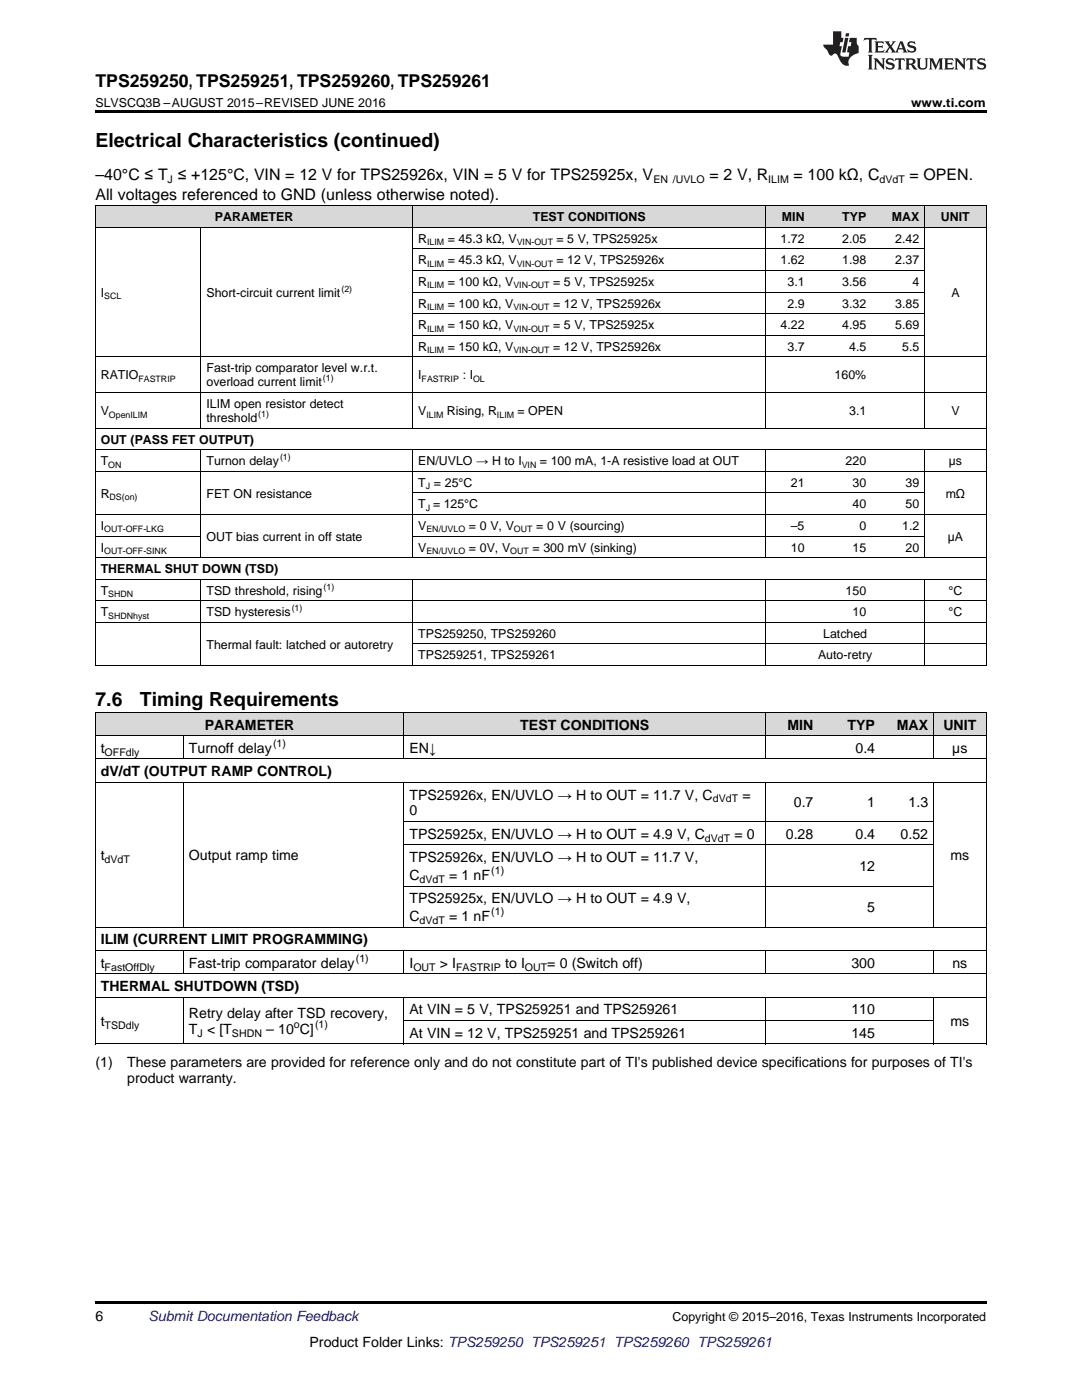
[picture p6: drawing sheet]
<svg xmlns="http://www.w3.org/2000/svg" width="216mm" height="279mm" viewBox="0 0 216 279" stroke-linecap="round" stroke-linejoin="round" font-family="sans-serif">
<defs><g id="words">
<g font-size="3.9">
<text x="19" y="29.3">Electrical Characteristics (continued)</text>
<text x="19" y="140.9">7.6</text>
<text x="27.9" y="140.9">Timing Requirements</text>
</g>
<text font-size="3.5" x="19" y="17.3">TPS259250, TPS259251, TPS259260, TPS259261</text>
<g font-size="3.2">
<text x="19" y="36">–40°C ≤ T ≤ +125°C, VIN = 12 V for TPS25926x, VIN = 5 V for TPS25925x, V</text>
<text x="141.6" y="36">= 2 V, R</text>
<text x="158.4" y="36">= 100 kΩ, C</text>
<text x="181.5" y="36">= OPEN.</text>
<text x="19" y="39.9">All voltages referenced to GND (unless otherwise noted).</text>
</g>
<g font-size="2.8">
<text x="40.9" y="145.6">PARAMETER</text>
<text x="103.8" y="145.6">TEST CONDITIONS</text>
<text x="157.1" y="145.6">MIN</text>
<text x="169.1" y="145.6">TYP</text>
<text x="178.9" y="145.6">MAX</text>
<text x="188.2" y="145.6">UNIT</text>
<text x="20.1" y="150.2">t</text>
<text x="20.1" y="154.9">dV/dT (OUTPUT RAMP CONTROL)</text>
<text x="37.7" y="150.2">Turnoff delay</text>
<text x="81.7" y="150.2">EN↓</text>
<text x="170.7" y="150.2">0.4</text>
<text x="190" y="150.2">µs</text>
<text x="81.7" y="159.6">TPS25926x, EN/UVLO → H to OUT = 11.7 V, C</text>
<text x="148.1" y="159.6">=</text>
<text x="158.4" y="161.1">0.7</text>
<text x="173" y="161.1">1</text>
<text x="181.3" y="161.1">1.3</text>
<text x="81.7" y="162.7">0</text>
<text x="81.7" y="167.4">TPS25925x, EN/UVLO → H to OUT = 4.9 V, C</text>
<text x="146.5" y="167.4">= 0</text>
<text x="156.8" y="167.4">0.28</text>
<text x="170.7" y="167.4">0.4</text>
<text x="179.7" y="167.4">0.52</text>
<text x="20.1" y="171.7">t</text>
<text x="37.7" y="171.7">Output ramp time</text>
<text x="81.7" y="172">TPS25926x, EN/UVLO → H to OUT = 11.7 V,</text>
<text x="171.5" y="173.8">12</text>
<text x="189.7" y="171.7">ms</text>
<text x="81.7" y="175.6">C</text>
<text x="89.6" y="175.6">= 1 nF</text>
<text x="81.7" y="180.3">TPS25925x, EN/UVLO → H to OUT = 4.9 V,</text>
<text x="81.7" y="183.8">C</text>
<text x="89.6" y="183.8">= 1 nF</text>
<text x="173" y="182">5</text>
<text x="20.1" y="188.5">ILIM (CURRENT LIMIT PROGRAMMING)</text>
<text x="20.1" y="193.1">t</text>
<text x="20.1" y="197.8">THERMAL SHUTDOWN (TSD)</text>
<text x="37.7" y="193.1">Fast-trip comparator delay</text>
<text x="81.7" y="193.1">I</text>
<text x="87.8" y="193.1">&gt; I</text>
<text x="100.8" y="193.1">to I</text>
<text x="109.2" y="193.1">= 0 (Switch off)</text>
<text x="169.9" y="193.1">300</text>
<text x="190" y="193.1">ns</text>
<text x="37.7" y="203.2">Retry delay after TSD recovery,</text>
<text x="81.7" y="202.5">At VIN = 5 V, TPS259251 and TPS259261</text>
<text x="169.9" y="202.5">110</text>
<text x="20.1" y="204.8">t</text>
<text x="37.7" y="206.4">T &lt; [T</text>
<text x="53.1" y="206.4">– 10 C]</text>
<text x="81.7" y="207.1">At VIN = 12 V, TPS259251 and TPS259261</text>
<text x="169.9" y="207.1">145</text>
<text x="189.7" y="204.8">ms</text>
<text x="19" y="213">(1)</text>
<text x="25.4" y="213">These parameters are provided for reference only and do not constitute part of TI's published device specifications for purposes of TI's</text>
<text x="25.4" y="216.1">product warranty.</text>
<text x="19" y="263.6">6</text>
<text x="61.8" y="268.9">Product Folder Links: TPS259250 TPS259251 TPS259260 TPS259261</text>
</g>
<text font-size="2.8" fill="#0000c8" x="29.6" y="263.6">Submit Documentation Feedback</text>
<g font-size="2.5">
<text x="19" y="21.4">SLVSCQ3B –AUGUST 2015–REVISED JUNE 2016</text>
<text x="181.8" y="21.4">www.ti.com</text>
<text x="42.9" y="44.2">PARAMETER</text>
<text x="106.3" y="44.2">TEST CONDITIONS</text>
<text x="156" y="44.2">MIN</text>
<text x="168.1" y="44.2">TYP</text>
<text x="177.9" y="44.2">MAX</text>
<text x="187.7" y="44.2">UNIT</text>
<text x="83.5" y="48.5">R</text>
<text x="83.5" y="52.8">R</text>
<text x="89.4" y="48.5">= 45.3 kΩ, V</text>
<text x="89.4" y="52.8">= 45.3 kΩ, V</text>
<text x="111.1" y="48.5">= 5 V, TPS25925x</text>
<text x="111.1" y="52.8">= 12 V, TPS25926x</text>
<text x="155.8" y="48.5">1.72</text>
<text x="155.8" y="52.8">1.62</text>
<text x="168.1" y="48.5">2.05</text>
<text x="168.1" y="52.8">1.98</text>
<text x="178.6" y="48.5">2.42</text>
<text x="178.6" y="52.8">2.37</text>
<text x="20.1" y="59.2">I</text>
<text x="41.2" y="59.2">Short-circuit current limit</text>
<text x="83.5" y="57.1">R</text>
<text x="89.4" y="57.1">= 100 kΩ, V</text>
<text x="110.4" y="57.1">= 5 V, TPS25925x</text>
<text x="157.1" y="57.1">3.1</text>
<text x="168.1" y="57.1">3.56</text>
<text x="182.1" y="57.1">4</text>
<text x="189.8" y="59.2">A</text>
<text x="83.5" y="61.4">R</text>
<text x="83.5" y="65.7">R</text>
<text x="89.4" y="61.4">= 100 kΩ, V</text>
<text x="89.4" y="65.7">= 150 kΩ, V</text>
<text x="110.4" y="61.4">= 12 V, TPS25926x</text>
<text x="110.4" y="65.7">= 5 V, TPS25925x</text>
<text x="155.8" y="65.7">4.22</text>
<text x="157.1" y="61.4">2.9</text>
<text x="168.1" y="61.4">3.32</text>
<text x="168.1" y="65.7">4.95</text>
<text x="178.6" y="61.4">3.85</text>
<text x="178.6" y="65.7">5.69</text>
<text x="83.5" y="70">R</text>
<text x="89.4" y="70">= 150 kΩ, V</text>
<text x="110.4" y="70">= 12 V, TPS25926x</text>
<text x="157.1" y="70">3.7</text>
<text x="169.4" y="70">4.5</text>
<text x="180" y="70">5.5</text>
<text x="20.1" y="75.7">RATIO</text>
<text x="41.2" y="74.3">Fast-trip comparator level w.r.t.</text>
<text x="41.2" y="77.1">overload current limit</text>
<text x="83.5" y="75.7">I</text>
<text x="92.3" y="75.7">: I</text>
<text x="166.5" y="75.7">160%</text>
<text x="20.1" y="82.8">V</text>
<text x="41.2" y="81.4">ILIM open resistor detect</text>
<text x="83.5" y="82.8">V</text>
<text x="89.2" y="82.8">Rising, R</text>
<text x="103.3" y="82.8">= OPEN</text>
<text x="169.4" y="82.8">3.1</text>
<text x="189.8" y="82.8">V</text>
<text x="20.1" y="88.5">OUT (PASS FET OUTPUT)</text>
<text x="41.2" y="84.2">threshold</text>
<text x="20.1" y="92.9">T</text>
<text x="41.2" y="92.9">Turnon delay</text>
<text x="83.5" y="92.9">EN/UVLO → H to I</text>
<text x="107.7" y="92.9">= 100 mA, 1-A resistive load at OUT</text>
<text x="168.7" y="92.9">220</text>
<text x="189.3" y="92.9">µs</text>
<text x="20.1" y="99.3">R</text>
<text x="41.2" y="99.3">FET ON resistance</text>
<text x="83.5" y="97.2">T = 25°C</text>
<text x="83.5" y="101.5">T = 125°C</text>
<text x="157.8" y="97.2">21</text>
<text x="170.1" y="97.2">30</text>
<text x="170.1" y="101.5">40</text>
<text x="180.7" y="97.2">39</text>
<text x="180.7" y="101.5">50</text>
<text x="188.7" y="99.3">mΩ</text>
<text x="20.1" y="105.8">I</text>
<text x="41.2" y="107.9">OUT bias current in off state</text>
<text x="83.5" y="105.8">V</text>
<text x="93.6" y="105.8">= 0 V, V</text>
<text x="107" y="105.8">= 0 V (sourcing)</text>
<text x="157.8" y="105.8">–5</text>
<text x="171.5" y="105.8">0</text>
<text x="180" y="105.8">1.2</text>
<text x="189.1" y="107.9">µA</text>
<text x="20.1" y="110.1">I</text>
<text x="83.5" y="110.1">V</text>
<text x="93.6" y="110.1">= 0V, V</text>
<text x="106.3" y="110.1">= 300 mV (sinking)</text>
<text x="157.8" y="110.1">10</text>
<text x="170.1" y="110.1">15</text>
<text x="180.7" y="110.1">20</text>
<text x="20.1" y="114.4">THERMAL SHUT DOWN (TSD)</text>
<text x="20.1" y="118.7">T</text>
<text x="41.2" y="118.7">TSD threshold, rising</text>
<text x="168.7" y="118.7">150</text>
<text x="189.3" y="118.7">°C</text>
<text x="20.1" y="123">T</text>
<text x="41.2" y="123">TSD hysteresis</text>
<text x="170.1" y="123">10</text>
<text x="189.3" y="123">°C</text>
<text x="41.2" y="129.4">Thermal fault: latched or autoretry</text>
<text x="83.5" y="127.3">TPS259250, TPS259260</text>
<text x="83.5" y="131.6">TPS259251, TPS259261</text>
<text x="163.2" y="131.6">Auto-retry</text>
<text x="164.3" y="127.3">Latched</text>
<text x="134.2" y="263.6">Copyright © 2015–2016, Texas Instruments Incorporated</text>
</g>
<g font-size="2.1">
<text x="33.4" y="36.6">J</text>
<text x="130.4" y="36.6">EN /UVLO</text>
<text x="153.3" y="36.6">ILIM</text>
<text x="175.5" y="36.6">dVdT</text>
<text x="54.5" y="149.1">(1)</text>
<text x="20.9" y="150.8">OFFdly</text>
<text x="142.2" y="160.1">dVdT</text>
<text x="140.6" y="168">dVdT</text>
<text x="20.9" y="172.3">dVdT</text>
<text x="83.7" y="176.2">dVdT</text>
<text x="98" y="174.5">(1)</text>
<text x="83.7" y="184.4">dVdT</text>
<text x="98" y="182.7">(1)</text>
<text x="20.9" y="193.7">FastOffDly</text>
<text x="71" y="192">(1)</text>
<text x="82.5" y="193.7">OUT</text>
<text x="91" y="193.7">FASTRIP</text>
<text x="104.7" y="193.7">OUT</text>
<text x="20.9" y="205.4">TSDdly</text>
<text x="39.4" y="206.9">J</text>
<text x="46.3" y="206.9">SHDN</text>
<text x="58.6" y="205.2">o</text>
<text x="62.9" y="205.2">(1)</text>
</g>
<g font-size="1.8">
<text x="85.2" y="49">ILIM</text>
<text x="85.2" y="53.3">ILIM</text>
<text x="103.1" y="49">VIN-OUT</text>
<text x="103.1" y="53.3">VIN-OUT</text>
<text x="20.8" y="59.7">SCL</text>
<text x="68.1" y="58.2">(2)</text>
<text x="85.2" y="57.6">ILIM</text>
<text x="102.4" y="57.6">VIN-OUT</text>
<text x="85.2" y="61.9">ILIM</text>
<text x="102.4" y="61.9">VIN-OUT</text>
<text x="85.2" y="66.2">ILIM</text>
<text x="85.2" y="70.5">ILIM</text>
<text x="102.4" y="66.2">VIN-OUT</text>
<text x="102.4" y="70.5">VIN-OUT</text>
<text x="27.6" y="76.2">FASTRIP</text>
<text x="64.4" y="76.1">(1)</text>
<text x="84.1" y="76.2">FASTRIP</text>
<text x="94.4" y="76.2">OL</text>
<text x="21.7" y="83.3">OpenILIM</text>
<text x="51.5" y="83.3">(1)</text>
<text x="85.1" y="83.3">ILIM</text>
<text x="99.2" y="83.3">ILIM</text>
<text x="21.6" y="93.3">ON</text>
<text x="55.9" y="91.9">(1)</text>
<text x="104.1" y="93.3">VIN</text>
<text x="21.9" y="99.8">DS(on)</text>
<text x="84.9" y="97.6">J</text>
<text x="84.9" y="102">J</text>
<text x="20.8" y="106.3">OUT-OFF-LKG</text>
<text x="85.1" y="106.3">EN/UVLO</text>
<text x="102.6" y="106.3">OUT</text>
<text x="20.8" y="110.6">OUT-OFF-SINK</text>
<text x="85.1" y="110.6">EN/UVLO</text>
<text x="101.8" y="110.6">OUT</text>
<text x="21.6" y="119.2">SHDN</text>
<text x="64.6" y="117.7">(1)</text>
<text x="21.6" y="123.5">SHDNhyst</text>
<text x="58.2" y="122">(1)</text>
</g>
</g></defs>
<g fill="#d8d8d8">
<path d="M19 142.2h17.7v4.7h-17.7z"/>
<path d="M36.7 142.2h43.9v4.7h-43.9z"/>
<path d="M80.6 142.2h72.2v4.7h-72.2z"/>
<path d="M152.8 142.2h10.6v4.7h-10.6z"/>
<path d="M163.4 142.2h12.3v4.7h-12.3z"/>
<path d="M175.7 142.2h10.6v4.7h-10.6z"/>
<path d="M186.3 142.2h10.5v4.7h-10.5z"/>
<path d="M19 41.1h21.1v4.3h-21.1z"/>
<path d="M40.1 41.1h42.3v4.3h-42.3z"/>
<path d="M82.4 41.1h70.4v4.3h-70.4z"/>
<path d="M152.8 41.1h8.8v4.3h-8.8z"/>
<path d="M161.6 41.1h12.4v4.3h-12.4z"/>
<path d="M174 41.1h10.5v4.3h-10.5z"/>
<path d="M184.5 41.1h12.3v4.3h-12.3z"/>
</g>
<path d="M19 22h177.8v.5h-177.8zM19 208.4h.2zM80.5 208.4h.1zM152.7 208.4h.1zM186.2 208.4h.1zM196.7 208.4h.1zM19 259.7h177.8v.5h-177.8z" fill="#000"/>
<g fill="none" stroke="#000" stroke-width=".2">
<path d="M19 45.4h177.8M19 41.1h177.8M19.1 41.1v91.8M40.1 45.4v40.1M82.4 41.1v44.4M82.4 58.3h102.1M82.4 54h102.1M82.4 49.7h102.1M152.8 41.1v44.4M184.4 41.1v44.4M196.8 41.1v91.8M19 78.3h177.8"/>
<path d="M19 71.2h177.8M82.4 66.9h102.1M82.4 62.6h102.1M19 94.1h177.8M19 89.8h177.8M19 85.5h177.8M40.1 89.8v21.5M82.4 89.8v21.5M82.4 98.4h102.1M152.8 89.8v21.5M184.4 89.8v21.5M19 119.9h177.8"/>
<path d="M19 115.6h177.8M19 111.3h177.8M19 107h21.1M19 102.7h177.8M40.1 115.6v17.3M82.4 115.6v17.3M82.4 107h102.1M152.8 115.6v17.3M184.4 115.6v17.3M19 132.8h177.8M19 124.2h177.8M82.4 128.5h114.4"/>
<path d="M19 156.1h177.8M19 151.5h177.8M19 146.8h177.8M19 142.2h177.8M19.1 142.2v66.2M36.6 146.8v4.7M36.6 156.1v29M80.6 142.2v9.3M80.6 156.1v29M152.8 142.2v9.3M152.8 156.1v29M186.2 142.2v9.3"/>
<path d="M186.2 156.1v29M196.8 142.2v66.2M80.6 176.8h105.7M80.6 168.6h105.7M80.6 164h105.7M19 199h177.8M19 194.4h177.8M19 189.7h177.8M19 185h177.8M36.6 189.7v4.7M36.6 199v9.4M80.6 189.7v4.7"/>
<path d="M80.6 199v9.4M152.8 189.7v4.7M152.8 199v9.4M186.2 189.7v4.7M186.2 199v9.4M19 208.3h177.8M80.6 203.7h105.7"/>
</g>
<g fill="#231f20">
<path d="M172.5 7.6l-.1 .5 .4-.2h.6v.1v2.1l-.2 .4h.9l-.2-.4v-2.1l.1-.1h.5l.5 .2-.2-.5zM174.5 8.3l.2 .3v1.5l-.2 .4h1.8l.2-.6a1.04 1.04 0 0 1-1.3 .2v-.7h.6l.3 .2v-.6l-.3 .2h-.6v-.6l.8-.1 .4 .3-.2-.5zM176.5 8.3l.9 1.1-.9 1.1h.8l-.2-.2 .4-.7 .5 .7-.2 .2h1.5l-.2-.2 .2-.4h.9l.1 .4-.2 .2h1l-.3-.3-.7-1.9h-.5l-.9 2-.8-1 .9-1h-.8l.1 .3-.4 .5-.3-.6 .1-.2zM179.7 8.6l.4 1h-.7zM181.3 8.4a.63 .63 0 0 0-.2 .7 .63 .63 0 0 0 .6 .4l.6 .2 .1 .2a.75 .75 0 0 1-.7 .4 .75 .75 0 0 1-.6-.5l.1 .7 .1-.1a1.11 1.11 0 0 0 1.5-.6 1.13 1.13 0 0 0-1.2-.8l-.1-.4a1.04 1.04 0 0 1 1.2 .2l-.2-.5-.2 .1-.4-.2zM173.2 10.9l.2 .4v2.2l-.2 .4h1l-.3-.4v-2.2l.3-.4zM174.3 11.6l.3 .4v1.5l-.3 .4h.8l-.2-.4v-1.3l1.5 1.7v-1.9l.2-.4h-.7l.2 .4v.9l-1.1-1.3zM177 11.8a.62 .62 0 0 0-.2 .7 .62 .62 0 0 0 .6 .4l.6 .1 .1 .3a.76 .76 0 0 1-.7 .3 .76 .76 0 0 1-.7-.4l.2 .7 .1-.1a1.11 1.11 0 0 0 1.5-.6 1.13 1.13 0 0 0-1.2-.8l-.1-.4a1.04 1.04 0 0 1 1.2 .2l-.2-.6-.2 .1-.5-.1zM178.7 11.6l-.2 .6a.61 .61 0 0 1 .8-.3v1.6l-.2 .4h.9l-.2-.4v-1.6a.63 .63 0 0 1 .7 .3l-.1-.6zM180.6 11.6l.3 .4v1.5l-.3 .4h1l-.2-.2-.1-.8 .6 .2a.76 .76 0 0 0 1.2 .7l-1-1a.58 .58 0 0 0 .6-.5 .58 .58 0 0 0-.5-.6zM181.4 11.9h.1a.45 .45 0 0 1 .5 .1 .45 .45 0 0 1 .1 .5l-.8 .2zM182.9 11.6l.2 .2a2.17 2.17 0 0 0 .3 1.9 .99 .99 0 0 0 1.6-.6v-1.1l.2-.4h-.7l.2 .2a1.92 1.92 0 0 1-.2 1.8 .6 .6 0 0 1-.9-.5v-1.1l.2-.4zM185.4 11.6l.2 .4v1.5l-.2 .4h.7l-.2-.4v-1.4l.8 1.8 .8-1.8v1.4l-.2 .4h.9l-.2-.4v-1.5l.2-.4h-.8l-.6 1.5-.6-1.5zM188.4 11.6l.2 .4v1.5l-.2 .4h1.8l.1-.6a1.04 1.04 0 0 1-1.2 .1v-.6h.5l.4 .2v-.6l-.4 .2h-.5v-.7h.8l.3 .3-.1-.6zM190.5 11.6l.2 .4v1.5l-.2 .4h.7l-.2-.4v-1.3l1.5 1.7v-1.9l.2-.4h-.7l.2 .4v.9l-1.1-1.3zM192.9 11.6l-.1 .6a.61 .61 0 0 1 .7-.3l.1 1.6-.3 .4h1l-.3-.4 .1-1.6a.63 .63 0 0 1 .7 .3l-.1-.6zM195.2 11.8a.62 .62 0 0 0-.2 .7 .62 .62 0 0 0 .6 .4l.6 .1 .1 .3a.76 .76 0 0 1-.7 .3 .76 .76 0 0 1-.6-.4l.1 .7 .1-.1a1.11 1.11 0 0 0 1.6-.6 1.13 1.13 0 0 0-1.3-.8l-.1-.4a1.04 1.04 0 0 1 1.2 .2l-.1-.6-.2 .1-.5-.1z"/>
<path d="M166.2 6.3v2.6h-1.9v.4l.8 .9a.91 .91 0 0 0 1 .8 .56 .56 0 0 1 .5-.3 .56 .56 0 0 1 .5 .3l.4 .8a1.53 1.53 0 0 0 1.9 1.2 1.54 1.54 0 0 1 1-2.1l.9-.3v-1.4a1.52 1.52 0 0 1-.4-1.6h-1.3l-.2 .8h.5l-.2 .8h-.5l-.1 1v.2l.4 .1-.2 .8a1.93 1.93 0 0 1-1.6-.3l.3-1.8h-.5l.2-.8h.4l.2-.8h-.4v-1.3zM168.6 7.6l-.6 2.9h.7l.6-2.9zM168.8 6.6l-.1 .7h.6l.2-.7z"/>
</g>
<use href="#words"/>
</svg>
